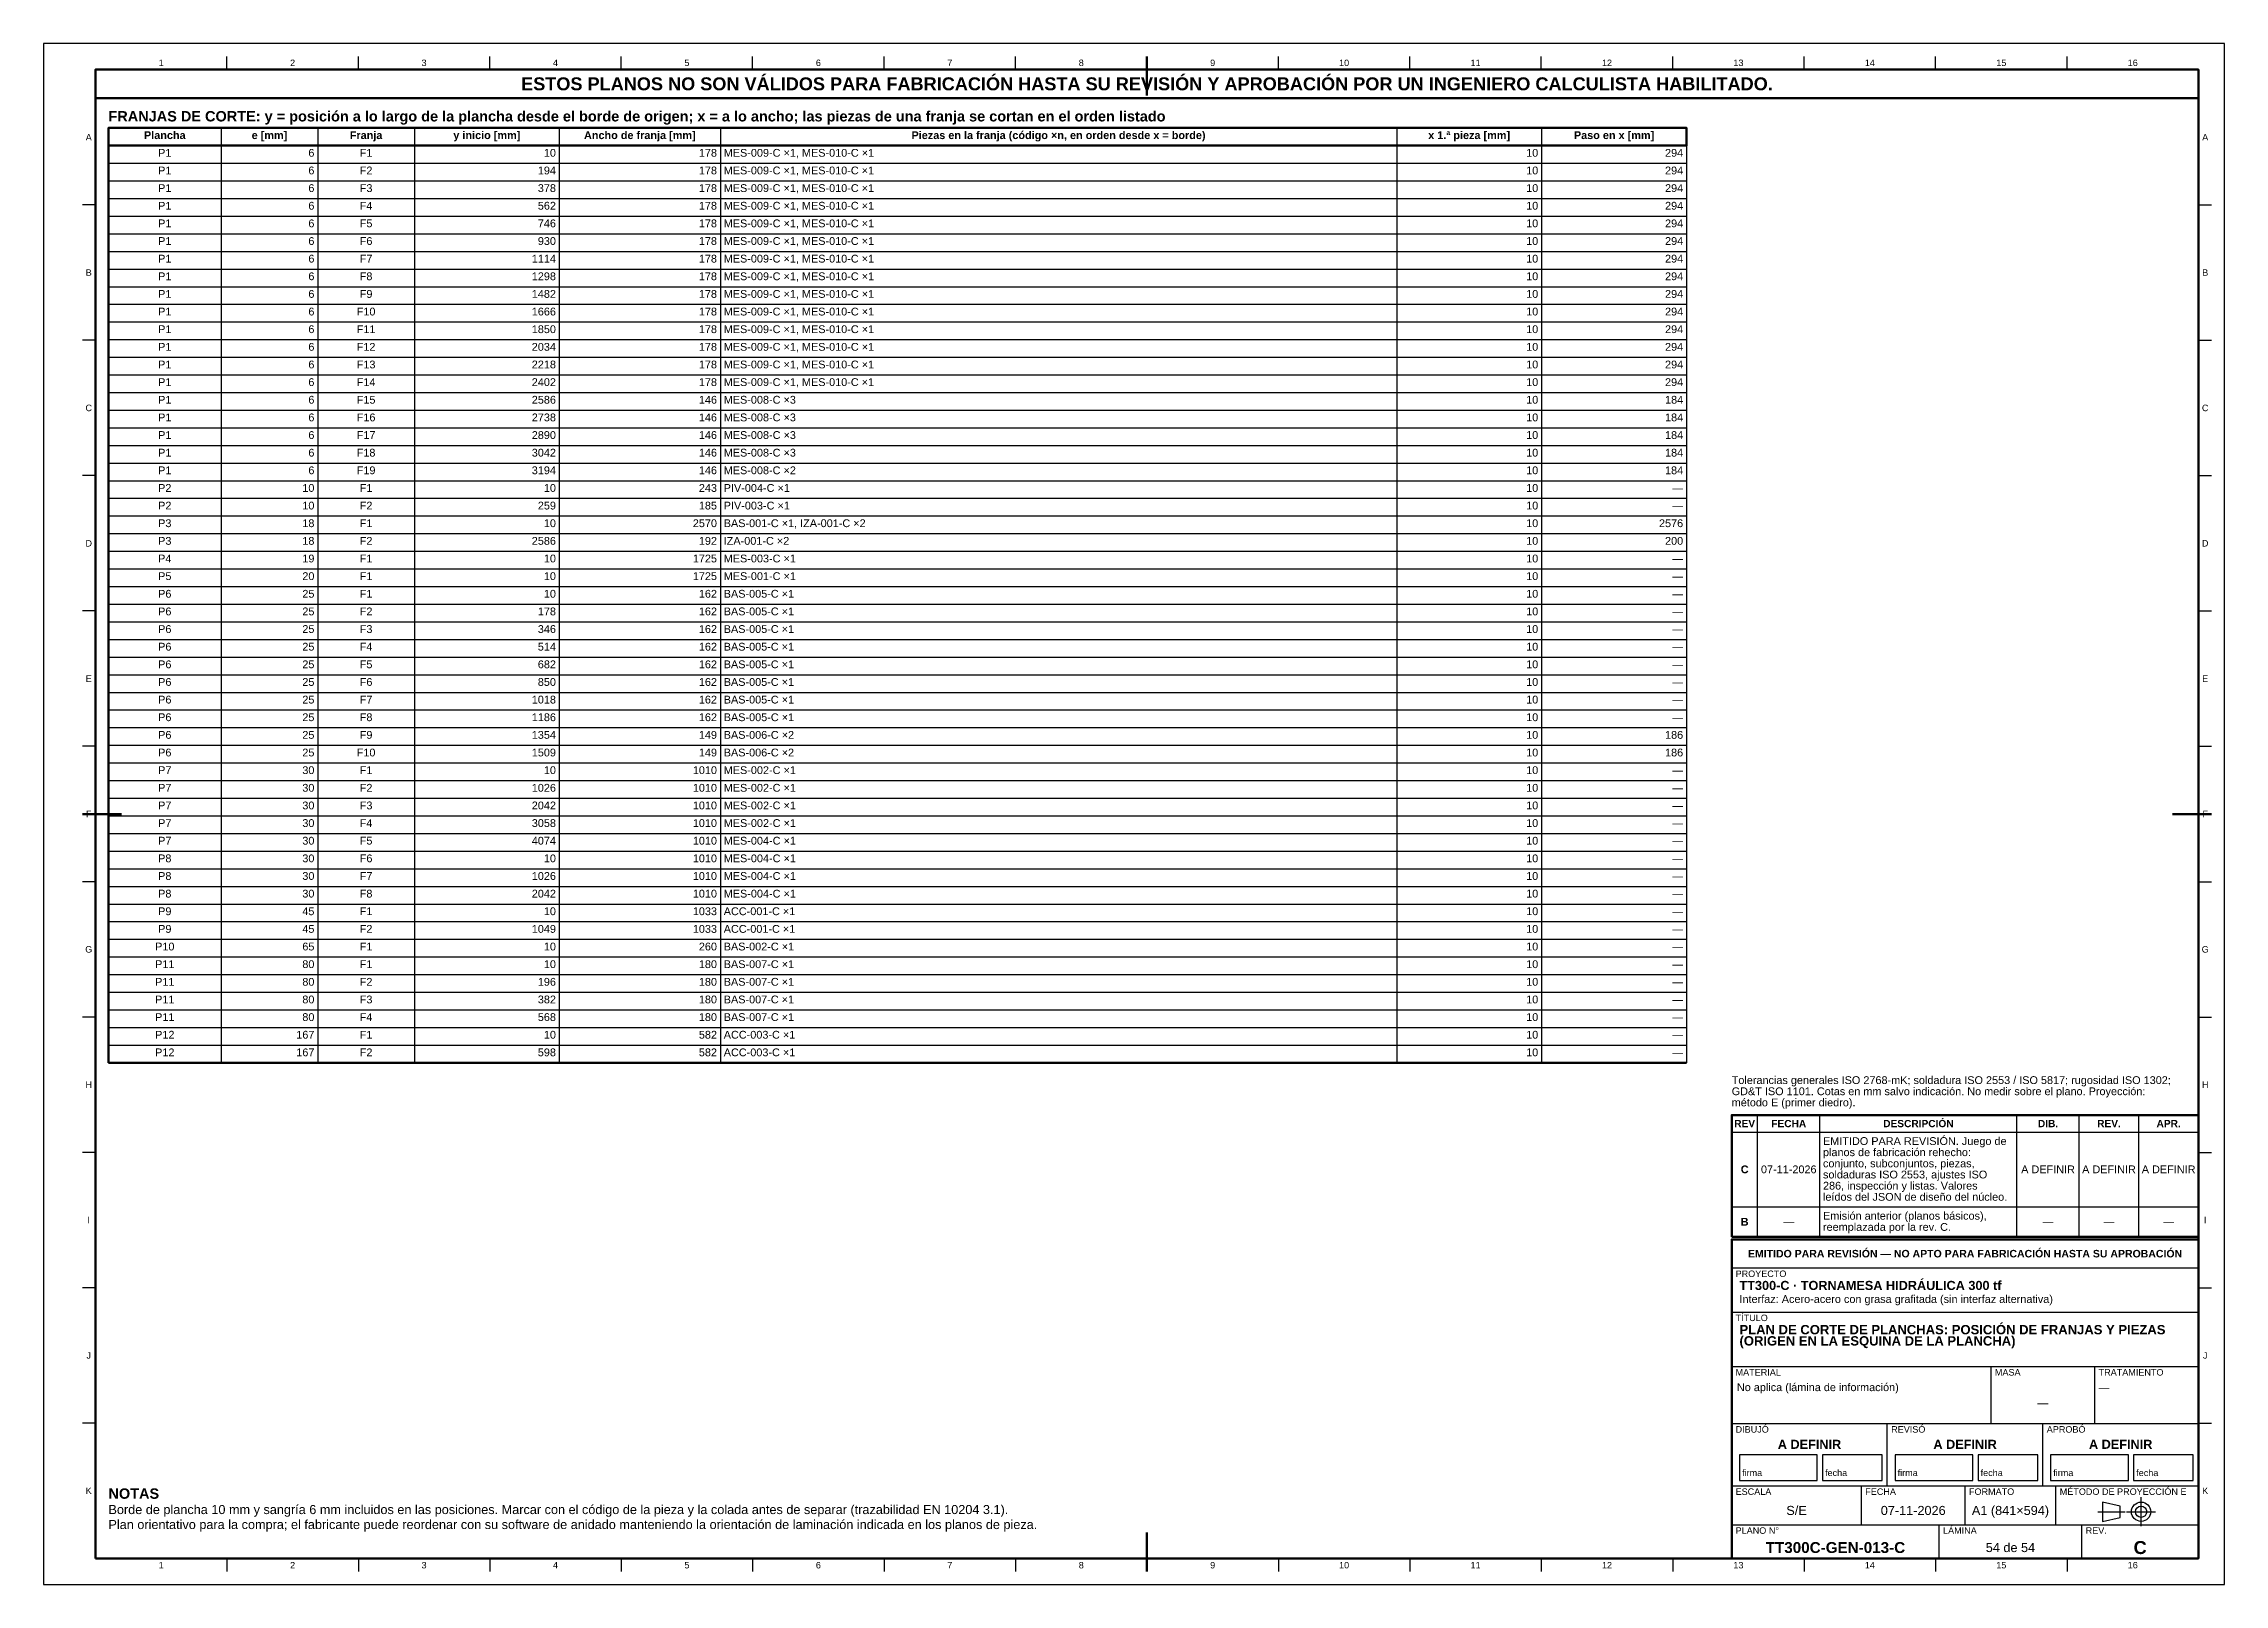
# Model space of a CAD drawing. Header units: millimetres. Extents: x 0 to 841, y 0 to 594.
import ezdxf
from ezdxf.enums import TextEntityAlignment as Align

# ---------------------------------------------------------------- set-up
doc = ezdxf.new("R2010")
doc.units = ezdxf.units.MM
doc.linetypes.add('EJE', pattern=[31, 20, -4, 3, -4])
for name, color, linetype, lineweight in [('EJE', 7, 'EJE', 25), ('FINA', 7, 'CONTINUOUS', 25), ('MARCO', 7, 'CONTINUOUS', 70), ('TXT', 7, 'CONTINUOUS', 25), ('VIS', 7, 'CONTINUOUS', 50)]:
    doc.layers.add(name, color=color, linetype=linetype, lineweight=lineweight)
doc.styles.add('STD', font='LiberationSans-Regular.ttf')
doc.styles.add('STDB', font='LiberationSans-Bold.ttf')

msp = doc.modelspace()

# ---------------------------------------------------------------- texts
at = {"layer": 'TXT'}
for s, height, style, p in [('1', 2.5, 'STD', (45.34, 586.6)), ('2', 2.5, 'STD', (96.03, 586.6)), ('3', 2.5, 'STD', (146.72, 586.6)), ('ESTOS PLANOS NO SON VÁLIDOS PARA FABRICACIÓN HASTA SU REVISIÓN Y APROBACIÓN POR UN INGENIERO CALCULISTA HABILITADO.', 5, 'STDB', (425.5, 578.5)), ('4', 2.5, 'STD', (197.41, 586.6)), ('5', 2.5, 'STD', (248.09, 586.6)), ('6', 2.5, 'STD', (298.78, 586.6)), ('7', 2.5, 'STD', (349.47, 586.6)), ('8', 2.5, 'STD', (400.16, 586.6)), ('9', 2.5, 'STD', (450.84, 586.6)), ('10', 2.5, 'STD', (501.53, 586.6)), ('11', 2.5, 'STD', (552.22, 586.6)), ('12', 2.5, 'STD', (602.91, 586.6)), ('13', 2.5, 'STD', (653.59, 586.6)), ('14', 2.5, 'STD', (704.28, 586.6)), ('15', 2.5, 'STD', (754.97, 586.6)), ('16', 2.5, 'STD', (805.66, 586.6)), ('A', 2.5, 'STD', (17.4, 557.91)), ('Plancha', 3, 'STDB', (46.73, 558.7)), ('e [mm]', 3, 'STDB', (87.1, 558.7)), ('Franja', 3, 'STDB', (124.36, 558.7)), ('y inicio [mm]', 3, 'STDB', (170.93, 558.7)), ('Ancho de franja [mm]', 3, 'STDB', (229.93, 558.7)), ('Piezas en la franja (código ×n, en orden desde x = borde)', 3, 'STDB', (391.39, 558.7)), ('x 1.ª pieza [mm]', 3, 'STDB', (549.75, 558.7)), ('Paso en x [mm]', 3, 'STDB', (605.63, 558.7)), ('A', 2.5, 'STD', (833.6, 557.91)), ('P1', 3, 'STD', (46.73, 551.9)), ('F1', 3, 'STD', (124.36, 551.9)), ('P1', 3, 'STD', (46.73, 545.1)), ('P1', 3, 'STD', (46.73, 538.3)), ('F2', 3, 'STD', (124.36, 545.1)), ('F3', 3, 'STD', (124.36, 538.3)), ('P1', 3, 'STD', (46.73, 531.5)), ('F4', 3, 'STD', (124.36, 531.5)), ('P1', 3, 'STD', (46.73, 524.7)), ('F5', 3, 'STD', (124.36, 524.7)), ('P1', 3, 'STD', (46.73, 517.9)), ('F6', 3, 'STD', (124.36, 517.9)), ('B', 2.5, 'STD', (17.4, 505.73)), ('P1', 3, 'STD', (46.73, 511.1)), ('P1', 3, 'STD', (46.73, 504.3)), ('F7', 3, 'STD', (124.36, 511.1)), ('F8', 3, 'STD', (124.36, 504.3)), ('B', 2.5, 'STD', (833.6, 505.73)), ('P1', 3, 'STD', (46.73, 497.5)), ('F9', 3, 'STD', (124.36, 497.5)), ('P1', 3, 'STD', (46.73, 490.7)), ('F10', 3, 'STD', (124.36, 490.7)), ('P1', 3, 'STD', (46.73, 483.9)), ('F11', 3, 'STD', (124.36, 483.9)), ('P1', 3, 'STD', (46.73, 477.1)), ('P1', 3, 'STD', (46.73, 470.3)), ('F12', 3, 'STD', (124.36, 477.1)), ('F13', 3, 'STD', (124.36, 470.3)), ('P1', 3, 'STD', (46.73, 463.5)), ('F14', 3, 'STD', (124.36, 463.5)), ('C', 2.5, 'STD', (17.4, 453.55)), ('P1', 3, 'STD', (46.73, 456.7)), ('F15', 3, 'STD', (124.36, 456.7)), ('C', 2.5, 'STD', (833.6, 453.55)), ('P1', 3, 'STD', (46.73, 449.9)), ('F16', 3, 'STD', (124.36, 449.9)), ('P1', 3, 'STD', (46.73, 443.1)), ('P1', 3, 'STD', (46.73, 436.3)), ('F17', 3, 'STD', (124.36, 443.1)), ('F18', 3, 'STD', (124.36, 436.3)), ('P1', 3, 'STD', (46.73, 429.5)), ('F19', 3, 'STD', (124.36, 429.5)), ('P2', 3, 'STD', (46.73, 422.7)), ('F1', 3, 'STD', (124.36, 422.7)), ('P2', 3, 'STD', (46.73, 415.9)), ('F2', 3, 'STD', (124.36, 415.9)), ('P3', 3, 'STD', (46.73, 409.1)), ('P3', 3, 'STD', (46.73, 402.3)), ('F1', 3, 'STD', (124.36, 409.1)), ('F2', 3, 'STD', (124.36, 402.3)), ('D', 2.5, 'STD', (17.4, 401.36)), ('P4', 3, 'STD', (46.73, 395.5)), ('F1', 3, 'STD', (124.36, 395.5)), ('D', 2.5, 'STD', (833.6, 401.36)), ('P5', 3, 'STD', (46.73, 388.7)), ('F1', 3, 'STD', (124.36, 388.7)), ('P6', 3, 'STD', (46.73, 381.9)), ('F1', 3, 'STD', (124.36, 381.9)), ('P6', 3, 'STD', (46.73, 375.1)), ('F2', 3, 'STD', (124.36, 375.1)), ('P6', 3, 'STD', (46.73, 368.3)), ('P6', 3, 'STD', (46.73, 361.5)), ('F3', 3, 'STD', (124.36, 368.3)), ('F4', 3, 'STD', (124.36, 361.5)), ('P6', 3, 'STD', (46.73, 354.7)), ('F5', 3, 'STD', (124.36, 354.7)), ('E', 2.5, 'STD', (17.4, 349.18)), ('P6', 3, 'STD', (46.73, 347.9)), ('F6', 3, 'STD', (124.36, 347.9)), ('E', 2.5, 'STD', (833.6, 349.18)), ('P6', 3, 'STD', (46.73, 341.1)), ('F7', 3, 'STD', (124.36, 341.1)), ('P6', 3, 'STD', (46.73, 334.3)), ('P6', 3, 'STD', (46.73, 327.5)), ('F8', 3, 'STD', (124.36, 334.3)), ('F9', 3, 'STD', (124.36, 327.5)), ('P6', 3, 'STD', (46.73, 320.7)), ('F10', 3, 'STD', (124.36, 320.7)), ('P7', 3, 'STD', (46.73, 313.9)), ('F1', 3, 'STD', (124.36, 313.9)), ('P7', 3, 'STD', (46.73, 307.1)), ('F2', 3, 'STD', (124.36, 307.1)), ('F', 2.5, 'STD', (17.4, 297)), ('P7', 3, 'STD', (46.73, 300.3)), ('P7', 3, 'STD', (46.73, 293.5)), ('F3', 3, 'STD', (124.36, 300.3)), ('F4', 3, 'STD', (124.36, 293.5)), ('F', 2.5, 'STD', (833.6, 297)), ('P7', 3, 'STD', (46.73, 286.7)), ('F5', 3, 'STD', (124.36, 286.7)), ('P8', 3, 'STD', (46.73, 279.9)), ('F6', 3, 'STD', (124.36, 279.9)), ('P8', 3, 'STD', (46.73, 273.1)), ('F7', 3, 'STD', (124.36, 273.1)), ('P8', 3, 'STD', (46.73, 266.3)), ('P9', 3, 'STD', (46.73, 259.5)), ('F8', 3, 'STD', (124.36, 266.3)), ('F1', 3, 'STD', (124.36, 259.5)), ('P9', 3, 'STD', (46.73, 252.7)), ('F2', 3, 'STD', (124.36, 252.7)), ('G', 2.5, 'STD', (17.4, 244.82)), ('P10', 3, 'STD', (46.73, 245.9)), ('F1', 3, 'STD', (124.36, 245.9)), ('G', 2.5, 'STD', (833.6, 244.82)), ('P11', 3, 'STD', (46.73, 239.1)), ('F1', 3, 'STD', (124.36, 239.1)), ('P11', 3, 'STD', (46.73, 232.3)), ('F2', 3, 'STD', (124.36, 232.3)), ('P11', 3, 'STD', (46.73, 225.5)), ('P11', 3, 'STD', (46.73, 218.7)), ('F3', 3, 'STD', (124.36, 225.5)), ('F4', 3, 'STD', (124.36, 218.7)), ('P12', 3, 'STD', (46.73, 211.9)), ('F1', 3, 'STD', (124.36, 211.9)), ('P12', 3, 'STD', (46.73, 205.1)), ('F2', 3, 'STD', (124.36, 205.1)), ('H', 2.5, 'STD', (17.4, 192.64)), ('H', 2.5, 'STD', (833.6, 192.64)), ('REV', 2.8, 'STDB', (656, 177.65)), ('FECHA', 2.8, 'STDB', (673, 177.65)), ('DESCRIPCIÓN', 2.8, 'STDB', (723, 177.65)), ('DIB.', 2.8, 'STDB', (773, 177.65)), ('REV.', 2.8, 'STDB', (796.5, 177.65)), ('APR.', 2.8, 'STDB', (819.5, 177.65)), ('C', 3, 'STDB', (656, 160)), ('07-11-2026', 3, 'STD', (673, 160)), ('A DEFINIR', 3, 'STD', (773, 160)), ('A DEFINIR', 3, 'STD', (796.5, 160)), ('A DEFINIR', 3, 'STD', (819.5, 160)), ('I', 2.5, 'STD', (17.4, 140.45)), ('B', 3, 'STDB', (656, 139.8)), ('—', 3, 'STD', (673, 139.8)), ('—', 3, 'STD', (773, 139.8)), ('—', 3, 'STD', (796.5, 139.8)), ('—', 3, 'STD', (819.5, 139.8)), ('I', 2.5, 'STD', (833.6, 140.45)), ('EMITIDO PARA REVISIÓN — NO APTO PARA FABRICACIÓN HASTA SU APROBACIÓN', 2.9, 'STDB', (741, 127.5)), ('J', 2.5, 'STD', (17.4, 88.27)), ('J', 2.5, 'STD', (833.6, 88.27)), ('—', 3, 'STD', (771, 70)), ('A DEFINIR', 3.5, 'STDB', (681, 54)), ('A DEFINIR', 3.5, 'STDB', (741, 54)), ('A DEFINIR', 3.5, 'STDB', (801, 54)), ('K', 2.5, 'STD', (17.4, 36.09)), ('K', 2.5, 'STD', (833.6, 36.09)), ('S/E', 3.5, 'STD', (676, 28.5)), ('07-11-2026', 3.5, 'STD', (721, 28.5)), ('A1 (841×594)', 3.5, 'STD', (758.5, 28.5)), ('1', 2.5, 'STD', (45.34, 7.4)), ('2', 2.5, 'STD', (96.03, 7.4)), ('3', 2.5, 'STD', (146.72, 7.4)), ('4', 2.5, 'STD', (197.41, 7.4)), ('5', 2.5, 'STD', (248.09, 7.4)), ('6', 2.5, 'STD', (298.78, 7.4)), ('7', 2.5, 'STD', (349.47, 7.4)), ('8', 2.5, 'STD', (400.16, 7.4)), ('9', 2.5, 'STD', (450.84, 7.4)), ('10', 2.5, 'STD', (501.53, 7.4)), ('11', 2.5, 'STD', (552.22, 7.4)), ('12', 2.5, 'STD', (602.91, 7.4)), ('13', 2.5, 'STD', (653.59, 7.4)), ('TT300C-GEN-013-C', 4.2, 'STDB', (691, 14.2)), ('14', 2.5, 'STD', (704.28, 7.4)), ('54 de 54', 3.5, 'STD', (758.5, 14.2)), ('15', 2.5, 'STD', (754.97, 7.4)), ('16', 2.5, 'STD', (805.66, 7.4)), ('C', 5, 'STDB', (808.5, 14.2))]:
    msp.add_text(s, height=height, dxfattribs=dict(at, style=style)).set_placement(p, align=Align.MIDDLE_CENTER)
for s, height, style, p in [('FRANJAS DE CORTE: y = posición a lo largo de la plancha desde el borde de origen; x = a lo ancho; las piezas de una franja se cortan en el orden listado', 4, 'STDB', (25, 568)), ('planos de fabricación rehecho:', 3, 'STD', (686.2, 168.1)), ('EMITIDO PARA REVISIÓN. Juego de', 3, 'STD', (686.2, 172.4)), ('conjunto, subconjuntos, piezas,', 3, 'STD', (686.2, 163.8)), ('soldaduras ISO 2553, ajustes ISO', 3, 'STD', (686.2, 159.5)), ('286, inspección y listas. Valores', 3, 'STD', (686.2, 155.2)), ('leídos del JSON de diseño del núcleo.', 3, 'STD', (686.2, 150.9)), ('Emisión anterior (planos básicos),', 3, 'STD', (686.2, 143.6)), ('reemplazada por la rev. C.', 3, 'STD', (686.2, 139.3)), ('PROYECTO', 2.5, 'STD', (652.5, 121)), ('TT300-C · TORNAMESA HIDRÁULICA 300 tf', 3.5, 'STDB', (654, 117)), ('Interfaz: Acero-acero con grasa grafitada (sin interfaz alternativa)', 3, 'STD', (654, 111.5)), ('TÍTULO', 2.5, 'STD', (652.5, 104)), ('PLAN DE CORTE DE PLANCHAS: POSICIÓN DE FRANJAS Y PIEZAS', 3.6, 'STDB', (654, 100)), ('(ORIGEN EN LA ESQUINA DE LA PLANCHA)', 3.6, 'STDB', (654, 95.68)), ('MATERIAL', 2.5, 'STD', (652.5, 83)), ('No aplica (lámina de información)', 3, 'STD', (653, 77.5)), ('MASA', 2.5, 'STD', (752.5, 83)), ('—', 3, 'STD', (792.5, 77.5)), ('TRATAMIENTO', 2.5, 'STD', (792.5, 83)), ('DIBUJÓ', 2.5, 'STD', (652.5, 61)), ('REVISÓ', 2.5, 'STD', (712.5, 61)), ('APROBÓ', 2.5, 'STD', (772.5, 61)), ('NOTAS', 4, 'STDB', (25, 37)), ('ESCALA', 2.5, 'STD', (652.5, 37)), ('FECHA', 2.5, 'STD', (702.5, 37)), ('FORMATO', 2.5, 'STD', (742.5, 37)), ('MÉTODO DE PROYECCIÓN E', 2.5, 'STD', (777.5, 37)), ('Borde de plancha 10 mm y sangría 6 mm incluidos en las posiciones. Marcar con el código de la pieza y la colada antes de separar (trazabilidad EN 10204 3.1).', 3.5, 'STD', (25, 30.6)), ('Plan orientativo para la compra; el fabricante puede reordenar con su software de anidado manteniendo la orientación de laminación indicada en los planos de pieza.', 3.5, 'STD', (25, 24.83)), ('PLANO N°', 2.5, 'STD', (652.5, 22)), ('LÁMINA', 2.5, 'STD', (732.5, 22)), ('REV.', 2.5, 'STD', (787.5, 22))]:
    msp.add_text(s, height=height, dxfattribs=dict(at, style=style)).set_placement(p, align=Align.TOP_LEFT)
at = {"layer": 'TXT', "style": 'STD'}
for s, p in [('6', (104.43, 551.9)), ('10', (197.58, 551.9)), ('178', (259.68, 551.9)), ('10', (576.39, 551.9)), ('294', (632.28, 551.9)), ('6', (104.43, 545.1)), ('6', (104.43, 538.3)), ('378', (197.58, 538.3)), ('194', (197.58, 545.1)), ('178', (259.68, 545.1)), ('178', (259.68, 538.3)), ('10', (576.39, 545.1)), ('10', (576.39, 538.3)), ('294', (632.28, 545.1)), ('294', (632.28, 538.3)), ('6', (104.43, 531.5)), ('562', (197.58, 531.5)), ('178', (259.68, 531.5)), ('10', (576.39, 531.5)), ('294', (632.28, 531.5)), ('6', (104.43, 524.7)), ('746', (197.58, 524.7)), ('178', (259.68, 524.7)), ('10', (576.39, 524.7)), ('294', (632.28, 524.7)), ('6', (104.43, 517.9)), ('930', (197.58, 517.9)), ('178', (259.68, 517.9)), ('10', (576.39, 517.9)), ('294', (632.28, 517.9)), ('6', (104.43, 511.1)), ('6', (104.43, 504.3)), ('1114', (197.58, 511.1)), ('1298', (197.58, 504.3)), ('178', (259.68, 511.1)), ('178', (259.68, 504.3)), ('10', (576.39, 511.1)), ('10', (576.39, 504.3)), ('294', (632.28, 511.1)), ('294', (632.28, 504.3)), ('6', (104.43, 497.5)), ('1482', (197.58, 497.5)), ('178', (259.68, 497.5)), ('10', (576.39, 497.5)), ('294', (632.28, 497.5)), ('6', (104.43, 490.7)), ('1666', (197.58, 490.7)), ('178', (259.68, 490.7)), ('10', (576.39, 490.7)), ('294', (632.28, 490.7)), ('6', (104.43, 483.9)), ('1850', (197.58, 483.9)), ('178', (259.68, 483.9)), ('10', (576.39, 483.9)), ('294', (632.28, 483.9)), ('6', (104.43, 477.1)), ('6', (104.43, 470.3)), ('2034', (197.58, 477.1)), ('2218', (197.58, 470.3)), ('178', (259.68, 477.1)), ('178', (259.68, 470.3)), ('10', (576.39, 477.1)), ('10', (576.39, 470.3)), ('294', (632.28, 477.1)), ('294', (632.28, 470.3)), ('6', (104.43, 463.5)), ('2402', (197.58, 463.5)), ('178', (259.68, 463.5)), ('10', (576.39, 463.5)), ('294', (632.28, 463.5)), ('6', (104.43, 456.7)), ('2586', (197.58, 456.7)), ('146', (259.68, 456.7)), ('10', (576.39, 456.7)), ('184', (632.28, 456.7)), ('6', (104.43, 449.9)), ('2738', (197.58, 449.9)), ('146', (259.68, 449.9)), ('10', (576.39, 449.9)), ('184', (632.28, 449.9)), ('6', (104.43, 443.1)), ('6', (104.43, 436.3)), ('3042', (197.58, 436.3)), ('2890', (197.58, 443.1)), ('146', (259.68, 443.1)), ('146', (259.68, 436.3)), ('10', (576.39, 443.1)), ('10', (576.39, 436.3)), ('184', (632.28, 443.1)), ('184', (632.28, 436.3)), ('6', (104.43, 429.5)), ('3194', (197.58, 429.5)), ('146', (259.68, 429.5)), ('10', (576.39, 429.5)), ('184', (632.28, 429.5)), ('10', (104.43, 422.7)), ('10', (197.58, 422.7)), ('243', (259.68, 422.7)), ('10', (576.39, 422.7)), ('—', (632.28, 422.7)), ('10', (104.43, 415.9)), ('259', (197.58, 415.9)), ('185', (259.68, 415.9)), ('10', (576.39, 415.9)), ('—', (632.28, 415.9)), ('18', (104.43, 409.1)), ('18', (104.43, 402.3)), ('2586', (197.58, 402.3)), ('10', (197.58, 409.1)), ('2570', (259.68, 409.1)), ('192', (259.68, 402.3)), ('10', (576.39, 409.1)), ('10', (576.39, 402.3)), ('2576', (632.28, 409.1)), ('200', (632.28, 402.3)), ('19', (104.43, 395.5)), ('10', (197.58, 395.5)), ('1725', (259.68, 395.5)), ('10', (576.39, 395.5)), ('20', (104.43, 388.7)), ('10', (197.58, 388.7)), ('1725', (259.68, 388.7)), ('10', (576.39, 388.7)), ('—', (632.28, 395.5)), ('—', (632.28, 388.7)), ('25', (104.43, 381.9)), ('10', (197.58, 381.9)), ('162', (259.68, 381.9)), ('10', (576.39, 381.9)), ('—', (632.28, 381.9)), ('25', (104.43, 375.1)), ('178', (197.58, 375.1)), ('162', (259.68, 375.1)), ('10', (576.39, 375.1)), ('—', (632.28, 375.1)), ('25', (104.43, 368.3)), ('25', (104.43, 361.5)), ('346', (197.58, 368.3)), ('514', (197.58, 361.5)), ('162', (259.68, 368.3)), ('162', (259.68, 361.5)), ('10', (576.39, 368.3)), ('10', (576.39, 361.5)), ('—', (632.28, 368.3)), ('25', (104.43, 354.7)), ('682', (197.58, 354.7)), ('162', (259.68, 354.7)), ('10', (576.39, 354.7)), ('—', (632.28, 361.5)), ('—', (632.28, 354.7)), ('25', (104.43, 347.9)), ('850', (197.58, 347.9)), ('162', (259.68, 347.9)), ('10', (576.39, 347.9)), ('—', (632.28, 347.9)), ('25', (104.43, 341.1)), ('1018', (197.58, 341.1)), ('162', (259.68, 341.1)), ('10', (576.39, 341.1)), ('—', (632.28, 341.1)), ('25', (104.43, 334.3)), ('25', (104.43, 327.5)), ('1186', (197.58, 334.3)), ('1354', (197.58, 327.5)), ('162', (259.68, 334.3)), ('149', (259.68, 327.5)), ('10', (576.39, 334.3)), ('10', (576.39, 327.5)), ('186', (632.28, 327.5)), ('—', (632.28, 334.3)), ('25', (104.43, 320.7)), ('1509', (197.58, 320.7)), ('149', (259.68, 320.7)), ('10', (576.39, 320.7)), ('186', (632.28, 320.7)), ('30', (104.43, 313.9)), ('10', (197.58, 313.9)), ('1010', (259.68, 313.9)), ('10', (576.39, 313.9)), ('—', (632.28, 313.9)), ('30', (104.43, 307.1)), ('1026', (197.58, 307.1)), ('1010', (259.68, 307.1)), ('10', (576.39, 307.1)), ('—', (632.28, 307.1)), ('30', (104.43, 300.3)), ('30', (104.43, 293.5)), ('3058', (197.58, 293.5)), ('2042', (197.58, 300.3)), ('1010', (259.68, 300.3)), ('1010', (259.68, 293.5)), ('10', (576.39, 300.3)), ('10', (576.39, 293.5)), ('—', (632.28, 300.3)), ('30', (104.43, 286.7)), ('4074', (197.58, 286.7)), ('1010', (259.68, 286.7)), ('10', (576.39, 286.7)), ('—', (632.28, 293.5)), ('—', (632.28, 286.7)), ('30', (104.43, 279.9)), ('10', (197.58, 279.9)), ('1010', (259.68, 279.9)), ('10', (576.39, 279.9)), ('—', (632.28, 279.9)), ('30', (104.43, 273.1)), ('1026', (197.58, 273.1)), ('1010', (259.68, 273.1)), ('10', (576.39, 273.1)), ('—', (632.28, 273.1)), ('45', (104.43, 259.5)), ('30', (104.43, 266.3)), ('2042', (197.58, 266.3)), ('10', (197.58, 259.5)), ('1010', (259.68, 266.3)), ('1033', (259.68, 259.5)), ('10', (576.39, 266.3)), ('10', (576.39, 259.5)), ('—', (632.28, 266.3)), ('45', (104.43, 252.7)), ('1049', (197.58, 252.7)), ('1033', (259.68, 252.7)), ('10', (576.39, 252.7)), ('—', (632.28, 259.5)), ('—', (632.28, 252.7)), ('65', (104.43, 245.9)), ('10', (197.58, 245.9)), ('260', (259.68, 245.9)), ('10', (576.39, 245.9)), ('—', (632.28, 245.9)), ('80', (104.43, 239.1)), ('10', (197.58, 239.1)), ('180', (259.68, 239.1)), ('10', (576.39, 239.1)), ('—', (632.28, 239.1)), ('80', (104.43, 232.3)), ('196', (197.58, 232.3)), ('180', (259.68, 232.3)), ('10', (576.39, 232.3)), ('—', (632.28, 232.3)), ('80', (104.43, 225.5)), ('80', (104.43, 218.7)), ('382', (197.58, 225.5)), ('568', (197.58, 218.7)), ('180', (259.68, 225.5)), ('180', (259.68, 218.7)), ('10', (576.39, 225.5)), ('10', (576.39, 218.7)), ('—', (632.28, 225.5)), ('167', (104.43, 211.9)), ('10', (197.58, 211.9)), ('582', (259.68, 211.9)), ('10', (576.39, 211.9)), ('—', (632.28, 218.7)), ('—', (632.28, 211.9)), ('167', (104.43, 205.1)), ('598', (197.58, 205.1)), ('582', (259.68, 205.1)), ('10', (576.39, 205.1)), ('—', (632.28, 205.1))]:
    msp.add_text(s, height=3, dxfattribs=at).set_placement(p, align=Align.MIDDLE_RIGHT)
for s, p in [('MES-009-C ×1, MES-010-C ×1', (262.28, 551.9)), ('MES-009-C ×1, MES-010-C ×1', (262.28, 545.1)), ('MES-009-C ×1, MES-010-C ×1', (262.28, 538.3)), ('MES-009-C ×1, MES-010-C ×1', (262.28, 531.5)), ('MES-009-C ×1, MES-010-C ×1', (262.28, 524.7)), ('MES-009-C ×1, MES-010-C ×1', (262.28, 517.9)), ('MES-009-C ×1, MES-010-C ×1', (262.28, 511.1)), ('MES-009-C ×1, MES-010-C ×1', (262.28, 504.3)), ('MES-009-C ×1, MES-010-C ×1', (262.28, 497.5)), ('MES-009-C ×1, MES-010-C ×1', (262.28, 490.7)), ('MES-009-C ×1, MES-010-C ×1', (262.28, 483.9)), ('MES-009-C ×1, MES-010-C ×1', (262.28, 477.1)), ('MES-009-C ×1, MES-010-C ×1', (262.28, 470.3)), ('MES-009-C ×1, MES-010-C ×1', (262.28, 463.5)), ('MES-008-C ×3', (262.28, 456.7)), ('MES-008-C ×3', (262.28, 449.9)), ('MES-008-C ×3', (262.28, 443.1)), ('MES-008-C ×3', (262.28, 436.3)), ('MES-008-C ×2', (262.28, 429.5)), ('PIV-004-C ×1', (262.28, 422.7)), ('PIV-003-C ×1', (262.28, 415.9)), ('BAS-001-C ×1, IZA-001-C ×2', (262.28, 409.1)), ('IZA-001-C ×2', (262.28, 402.3)), ('MES-003-C ×1', (262.28, 395.5)), ('MES-001-C ×1', (262.28, 388.7)), ('BAS-005-C ×1', (262.28, 381.9)), ('BAS-005-C ×1', (262.28, 375.1)), ('BAS-005-C ×1', (262.28, 368.3)), ('BAS-005-C ×1', (262.28, 361.5)), ('BAS-005-C ×1', (262.28, 354.7)), ('BAS-005-C ×1', (262.28, 347.9)), ('BAS-005-C ×1', (262.28, 341.1)), ('BAS-005-C ×1', (262.28, 334.3)), ('BAS-006-C ×2', (262.28, 327.5)), ('BAS-006-C ×2', (262.28, 320.7)), ('MES-002-C ×1', (262.28, 313.9)), ('MES-002-C ×1', (262.28, 307.1)), ('MES-002-C ×1', (262.28, 300.3)), ('MES-002-C ×1', (262.28, 293.5)), ('MES-004-C ×1', (262.28, 286.7)), ('MES-004-C ×1', (262.28, 279.9)), ('MES-004-C ×1', (262.28, 273.1)), ('ACC-001-C ×1', (262.28, 259.5)), ('MES-004-C ×1', (262.28, 266.3)), ('ACC-001-C ×1', (262.28, 252.7)), ('BAS-002-C ×1', (262.28, 245.9)), ('BAS-007-C ×1', (262.28, 239.1)), ('BAS-007-C ×1', (262.28, 232.3)), ('BAS-007-C ×1', (262.28, 225.5)), ('BAS-007-C ×1', (262.28, 218.7)), ('ACC-003-C ×1', (262.28, 211.9)), ('ACC-003-C ×1', (262.28, 205.1))]:
    msp.add_text(s, height=3, dxfattribs=at).set_placement(p, align=Align.MIDDLE_LEFT)
for s, height, p in [('Tolerancias generales ISO 2768-mK; soldadura ISO 2553 / ISO 5817; rugosidad ISO 1302;', 3, (651, 192)), ('GD&T ISO 1101. Cotas en mm salvo indicación. No medir sobre el plano. Proyección:', 3, (651, 187.7)), ('método E (primer diedro).', 3, (651, 183.4)), ('firma', 2.5, (655, 41)), ('fecha', 2.5, (687, 41)), ('firma', 2.5, (715, 41)), ('fecha', 2.5, (747, 41)), ('firma', 2.5, (775, 41)), ('fecha', 2.5, (807, 41))]:
    msp.add_text(s, height=height, dxfattribs=at).set_placement(p, align=Align.BOTTOM_LEFT)

# ---------------------------------------------------------------- linework, layer by layer
at = {"layer": 'EJE'}
for p, q in [((792.14, 28), (802.68, 28)), ((803.3, 28), (814.46, 28)), ((808.88, 22.42), (808.88, 33.58))]:
    msp.add_line(p, q, dxfattribs=at)
at = {"layer": 'FINA'}
for p, q in [((70.69, 584), (70.69, 589)), ((121.38, 584), (121.38, 589)), ((172.06, 584), (172.06, 589)), ((222.75, 584), (222.75, 589)), ((273.44, 584), (273.44, 589)), ((324.12, 584), (324.12, 589)), ((374.81, 584), (374.81, 589)), ((425.5, 584), (425.5, 589)), ((476.19, 584), (476.19, 589)), ((526.88, 584), (526.88, 589)), ((577.56, 584), (577.56, 589)), ((628.25, 584), (628.25, 589)), ((678.94, 584), (678.94, 589)), ((729.62, 584), (729.62, 589)), ((780.31, 584), (780.31, 589)), ((68.47, 561.5), (68.47, 201.1)), ((105.73, 561.5), (105.73, 201.1)), ((142.99, 561.5), (142.99, 201.1)), ((198.88, 561.5), (198.88, 201.1)), ((260.98, 561.5), (260.98, 201.1)), ((521.8, 561.5), (521.8, 201.1)), ((577.69, 561.5), (577.69, 201.1)), ((633.58, 561.5), (633.58, 201.1)), ((25, 554.7), (633.58, 554.7)), ((25, 547.9), (633.58, 547.9)), ((25, 541.1), (633.58, 541.1)), ((20, 531.82), (15, 531.82)), ((25, 534.3), (633.58, 534.3)), ((831, 531.82), (836, 531.82)), ((25, 527.5), (633.58, 527.5)), ((25, 520.7), (633.58, 520.7)), ((25, 513.9), (633.58, 513.9)), ((25, 507.1), (633.58, 507.1)), ((25, 500.3), (633.58, 500.3)), ((25, 493.5), (633.58, 493.5)), ((20, 479.64), (15, 479.64)), ((25, 486.7), (633.58, 486.7)), ((25, 479.9), (633.58, 479.9)), ((831, 479.64), (836, 479.64)), ((25, 473.1), (633.58, 473.1)), ((25, 466.3), (633.58, 466.3)), ((25, 459.5), (633.58, 459.5)), ((25, 452.7), (633.58, 452.7)), ((25, 445.9), (633.58, 445.9)), ((25, 439.1), (633.58, 439.1)), ((25, 432.3), (633.58, 432.3)), ((20, 427.45), (15, 427.45)), ((25, 425.5), (633.58, 425.5)), ((831, 427.45), (836, 427.45)), ((25, 418.7), (633.58, 418.7)), ((25, 411.9), (633.58, 411.9)), ((25, 405.1), (633.58, 405.1)), ((25, 398.3), (633.58, 398.3)), ((25, 391.5), (633.58, 391.5)), ((25, 384.7), (633.58, 384.7)), ((20, 375.27), (15, 375.27)), ((25, 377.9), (633.58, 377.9)), ((25, 371.1), (633.58, 371.1)), ((831, 375.27), (836, 375.27)), ((25, 364.3), (633.58, 364.3)), ((25, 357.5), (633.58, 357.5)), ((25, 350.7), (633.58, 350.7)), ((25, 343.9), (633.58, 343.9)), ((25, 337.1), (633.58, 337.1)), ((25, 330.3), (633.58, 330.3)), ((20, 323.09), (15, 323.09)), ((25, 323.5), (633.58, 323.5)), ((831, 323.09), (836, 323.09)), ((25, 316.7), (633.58, 316.7)), ((25, 309.9), (633.58, 309.9)), ((25, 303.1), (633.58, 303.1)), ((25, 296.3), (633.58, 296.3)), ((25, 289.5), (633.58, 289.5)), ((25, 282.7), (633.58, 282.7)), ((20, 270.91), (15, 270.91)), ((25, 275.9), (633.58, 275.9)), ((831, 270.91), (836, 270.91)), ((25, 269.1), (633.58, 269.1)), ((25, 262.3), (633.58, 262.3)), ((25, 255.5), (633.58, 255.5)), ((25, 248.7), (633.58, 248.7)), ((25, 241.9), (633.58, 241.9)), ((25, 235.1), (633.58, 235.1)), ((25, 228.3), (633.58, 228.3)), ((20, 218.73), (15, 218.73)), ((25, 221.5), (633.58, 221.5)), ((831, 218.73), (836, 218.73)), ((25, 214.7), (633.58, 214.7)), ((25, 207.9), (633.58, 207.9)), ((661, 134), (661, 180.9)), ((685, 134), (685, 180.9)), ((761, 134), (761, 180.9)), ((785, 134), (785, 180.9)), ((808, 134), (808, 180.9)), ((651, 174.4), (831, 174.4)), ((20, 166.55), (15, 166.55)), ((831, 166.55), (836, 166.55)), ((651, 145.6), (831, 145.6)), ((651, 134), (831, 134)), ((651, 133), (831, 133)), ((651, 122), (831, 122)), ((20, 114.36), (15, 114.36)), ((831, 114.36), (836, 114.36)), ((651, 105), (831, 105)), ((651, 84), (831, 84)), ((751, 62), (751, 84)), ((791, 62), (791, 84)), ((20, 62.18), (15, 62.18)), ((651, 62), (831, 62)), ((711, 38), (711, 62)), ((771, 38), (771, 62)), ((831, 62.18), (836, 62.18)), ((651, 38), (831, 38)), ((701, 23), (701, 38)), ((741, 23), (741, 38)), ((776, 23), (776, 38)), ((651, 23), (831, 23)), ((731, 10), (731, 23)), ((786, 10), (786, 23)), ((70.69, 10), (70.69, 5)), ((121.38, 10), (121.38, 5)), ((172.06, 10), (172.06, 5)), ((222.75, 10), (222.75, 5)), ((273.44, 10), (273.44, 5)), ((324.12, 10), (324.12, 5)), ((374.81, 10), (374.81, 5)), ((425.5, 10), (425.5, 5)), ((476.19, 10), (476.19, 5)), ((526.88, 10), (526.88, 5)), ((577.56, 10), (577.56, 5)), ((628.25, 10), (628.25, 5)), ((678.94, 10), (678.94, 5)), ((729.62, 10), (729.62, 5)), ((780.31, 10), (780.31, 5))]:
    msp.add_line(p, q, dxfattribs=at)
for points in [[(0, 0), (841, 0), (841, 594), (0, 594)], [(654, 40), (684, 40), (684, 50), (654, 50)], [(686, 40), (709, 40), (709, 50), (686, 50)], [(714, 40), (744, 40), (744, 50), (714, 50)], [(746, 40), (769, 40), (769, 50), (746, 50)], [(774, 40), (804, 40), (804, 50), (774, 50)], [(806, 40), (829, 40), (829, 50), (806, 50)], [(794, 24.28), (800.82, 25.83), (800.82, 30.17), (794, 31.72)]]:
    msp.add_lwpolyline(points, close=True, dxfattribs=at)
for radius in [3.72, 2.17]:
    msp.add_circle((808.88, 28), radius, dxfattribs=at)
at = {"layer": 'MARCO'}
for p, q in [((425.5, 589), (425.5, 574)), ((15, 297), (30, 297)), ((836, 297), (821, 297)), ((425.5, 5), (425.5, 20))]:
    msp.add_line(p, q, dxfattribs=at)
for points in [[(20, 10), (831, 10), (831, 584), (20, 584)], [(20, 573), (831, 573), (831, 584), (20, 584)], [(651, 134), (831, 134), (831, 180.9), (651, 180.9)], [(651, 10), (831, 10), (831, 133), (651, 133)]]:
    msp.add_lwpolyline(points, close=True, dxfattribs=at)
at = {"layer": 'VIS'}
for p, q in [((25, 561.5), (25, 201.1)), ((25, 201.1), (633.58, 201.1))]:
    msp.add_line(p, q, dxfattribs=at)
msp.add_lwpolyline([(25, 554.7), (633.58, 554.7), (633.58, 561.5), (25, 561.5)], close=True, dxfattribs=at)

msp.set_redraw_order([(e.dxf.handle, doc.entitydb.next_handle()) for e in msp.query("TEXT MTEXT ATTDEF DIMENSION ARC_DIMENSION")])  # texts and dimensions are drawn at this point

doc.saveas('drawing.dxf')
